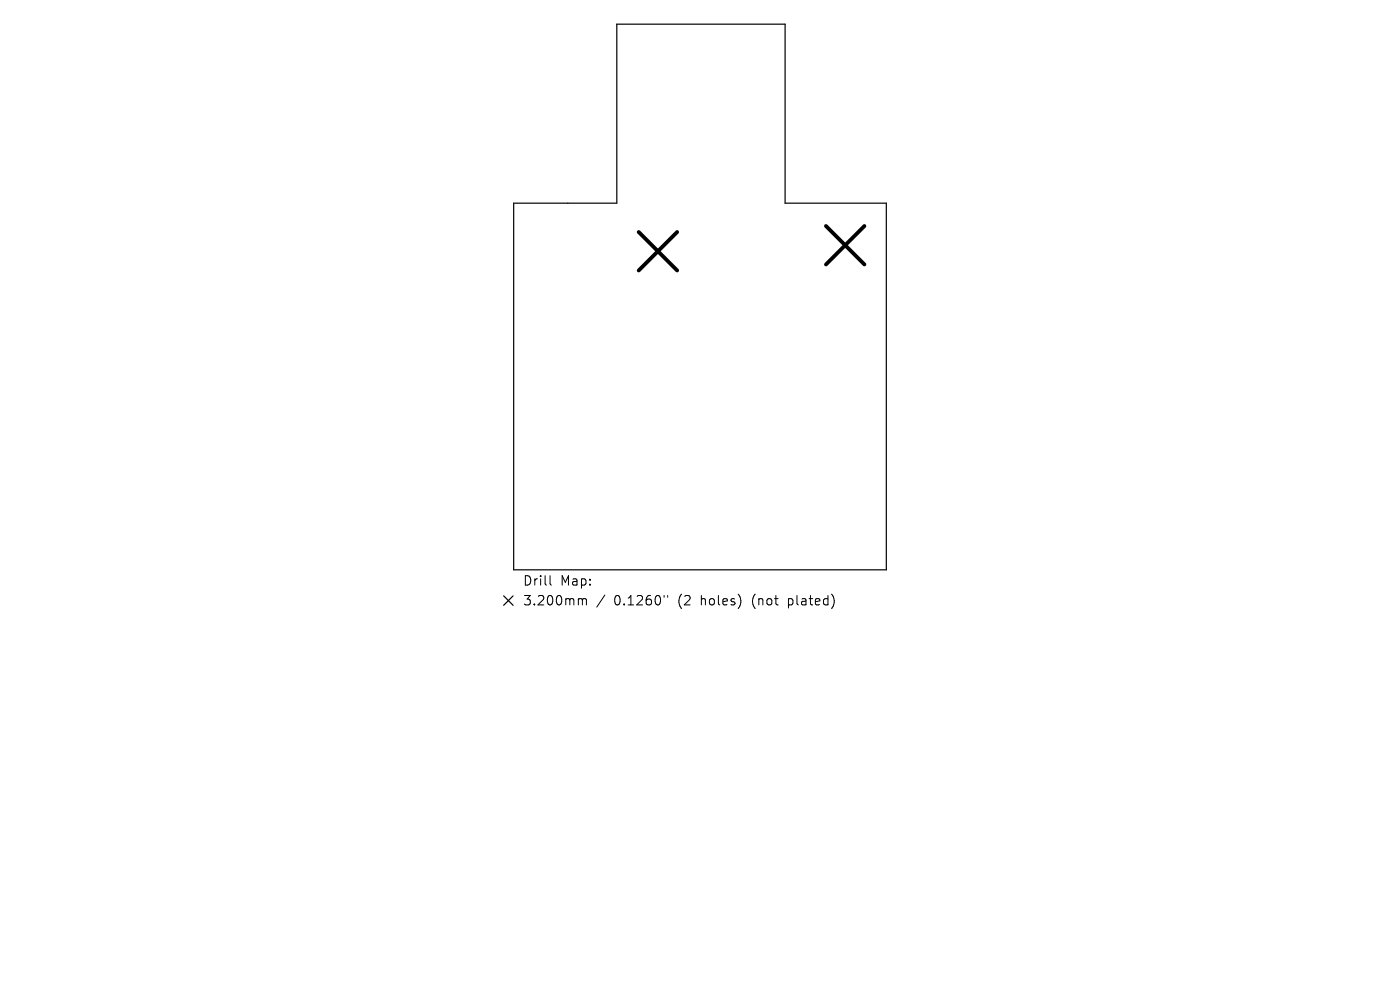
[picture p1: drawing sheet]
<svg xmlns="http://www.w3.org/2000/svg" width="297mm" height="210mm" viewBox="0 0 297 210" stroke-linecap="round" stroke-linejoin="round" font-family="sans-serif">
<defs><g id="words">
<g font-size="2.8">
<text x="110.8" y="124.5">Drill</text>
<text x="118.9" y="124.5">Map:</text>
<text x="110.8" y="128.7">3.200mm</text>
<text x="130.3" y="128.7">0.1260&quot;</text>
<text x="144" y="128.7">(2</text>
<text x="149" y="128.7">holes)</text>
<text x="160" y="128.7">(not</text>
<text x="167.9" y="128.7">plated)</text>
</g>
</g></defs>
<path d="M130.9 5.1h35.7v38h21.4v77.8h-79v-77.8h21.9zM106.8 126.4l2 2M108.8 126.4l-2 2" fill="none" stroke="#000" stroke-width=".26"/>
<path d="M135.5 49.2l8.2 8.2M143.7 49.2l-8.2 8.2M175.2 47.9l8.2 8.2M183.4 47.9l-8.2 8.2" fill="none" stroke="#000" stroke-width=".82"/>
<path d="M116.7 122.1v1.7l.3 .3M123 127l.5 .1v.2M123.5 127.3l.3-.3 .5 .1 .1 1.2M123.5 127.3v1M128.3 126.2l-1.7 2.6M140.9 126.3v.4M141.6 126.3v.4" fill="none" stroke="#000" stroke-width=".21"/>
<use href="#words"/>
</svg>
